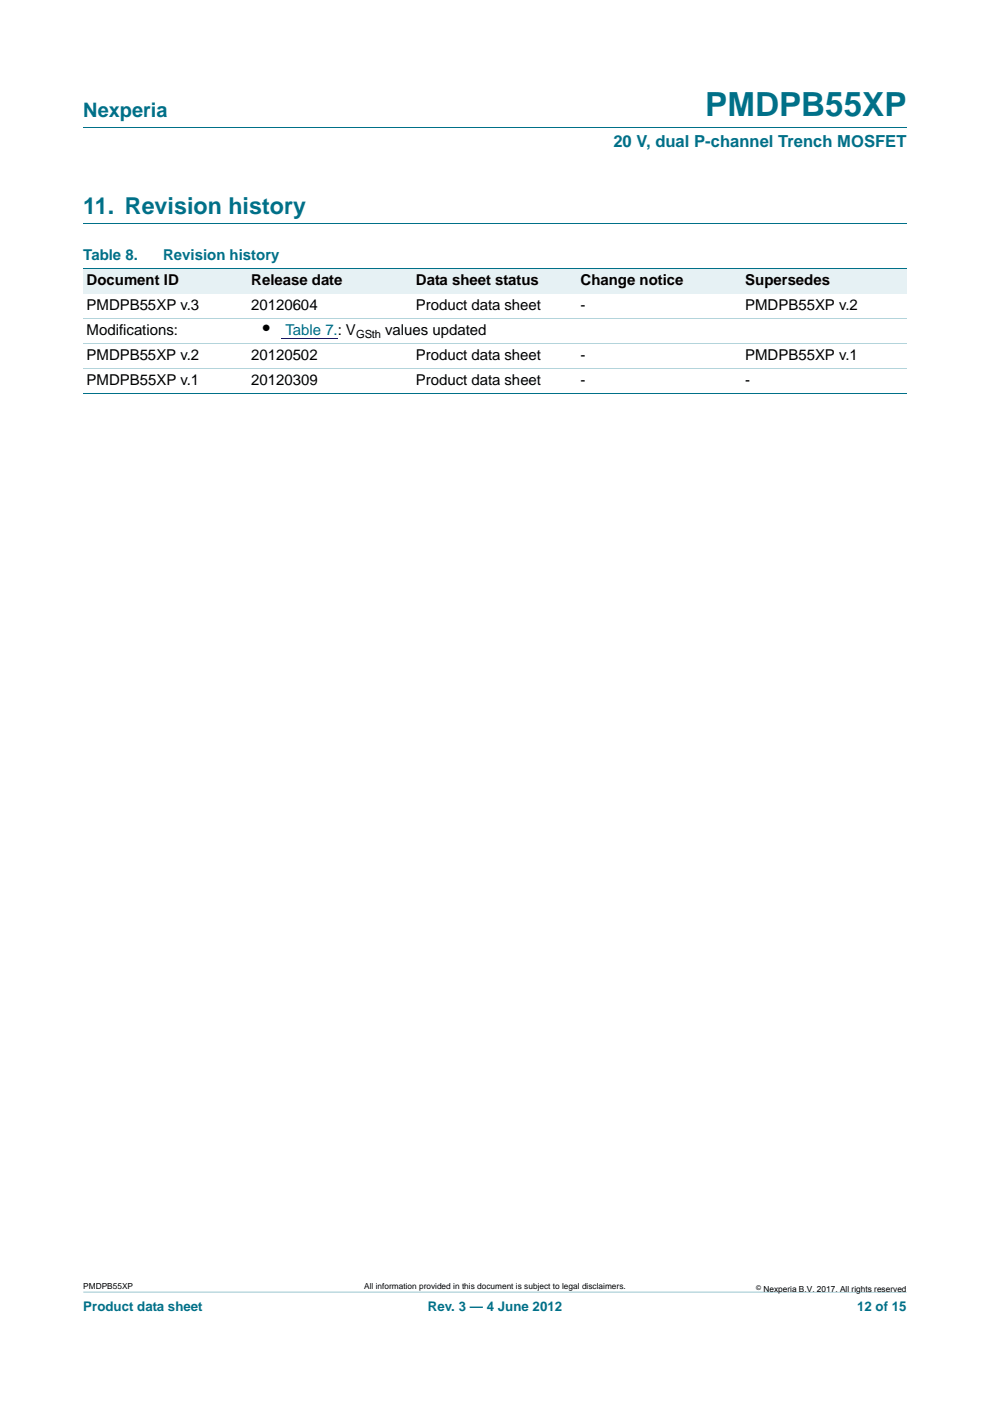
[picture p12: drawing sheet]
<svg xmlns="http://www.w3.org/2000/svg" width="210mm" height="297mm" viewBox="0 0 210 297" stroke-linecap="round" stroke-linejoin="round" font-family="sans-serif">
<defs><g id="words">
<text font-size="7" fill="#007088" x="149.6" y="24.6">PMDPB55XP</text>
<text font-size="4.9" fill="#007088" x="17.7" y="45.4">11. Revision history</text>
<text font-size="4.2" fill="#007088" x="17.7" y="24.9">Nexperia</text>
<text font-size="4.2" x="55.7" y="71.1">•</text>
<text font-size="3.5" fill="#007088" x="130.1" y="31.1">20 V, dual P-channel Trench MOSFET</text>
<g font-size="3.2" fill="#007088">
<text x="17.7" y="55.2">Table 8.</text>
<text x="34.6" y="55.2">Revision history</text>
</g>
<g font-size="3.2">
<text x="18.4" y="65.8">PMDPB55XP v.3</text>
<text x="18.4" y="60.5">Document ID</text>
<text x="53.3" y="65.8">20120604</text>
<text x="53.3" y="60.5">Release date</text>
<text x="88.2" y="65.8">Product data sheet</text>
<text x="88.2" y="60.5">Data sheet status</text>
<text x="123.1" y="65.8">-</text>
<text x="123.1" y="60.5">Change notice</text>
<text x="158" y="65.8">PMDPB55XP v.2</text>
<text x="158.1" y="60.5">Supersedes</text>
<text x="18.4" y="71.1">Modifications:</text>
<text x="81.7" y="71.1">values updated</text>
<text x="18.4" y="76.4">PMDPB55XP v.2</text>
<text x="53.3" y="76.4">20120502</text>
<text x="88.2" y="76.4">Product data sheet</text>
<text x="123.1" y="76.4">-</text>
<text x="158" y="76.4">PMDPB55XP v.1</text>
<text x="18.4" y="81.7">PMDPB55XP v.1</text>
<text x="53.3" y="81.7">20120309</text>
<text x="88.2" y="81.7">Product data sheet</text>
<text x="123.1" y="81.7">-</text>
<text x="158.1" y="81.7">-</text>
</g>
<text font-size="3.2" fill="#00f" x="60.5" y="71.1">Table 7.: V</text>
<g font-size="2.8" fill="#007088">
<text x="17.7" y="277.9">Product data sheet</text>
<text x="90.7" y="277.9">Rev. 3 — 4 June 2012</text>
<text x="181.8" y="277.9">12 of 15</text>
</g>
<text font-size="2.4" x="75.5" y="71.6">GSth</text>
<g font-size="1.8">
<text x="17.7" y="273.3">PMDPB55XP</text>
<text x="77.3" y="273.3">All information provided in this document is subject to legal disclaimers.</text>
<text x="161.9" y="273.9">Nexperia B.V. 2017. All rights reserved</text>
</g>
<text font-size="1.4" x="160.4" y="273.4">©</text>
</g></defs>
<path d="M17.7 273.9l174.6 .1z" fill="#007088"/>
<path d="M17.7 27h174.6M17.7 47.4h174.6" fill="none" stroke="#007088" stroke-width=".21"/>
<g fill="#e6f1f4">
<path d="M17.7 57h34.9v5.3h-34.9z"/>
<path d="M52.6 57h34.9v5.3h-34.9z"/>
<path d="M87.5 57h34.9v5.3h-34.9z"/>
<path d="M122.4 57h35v5.3h-35z"/>
<path d="M157.4 57h34.9v5.3h-34.9z"/>
</g>
<path d="M59.6 71.8h12" fill="none" stroke="#00f" stroke-width=".21"/>
<path d="M17.7 57h174.6M17.7 83.4h174.6" fill="none" stroke="#007088" stroke-width=".21"/>
<path d="M17.7 67.5h174.6M17.7 72.8h174.6M17.7 78.1h174.6" fill="none" stroke="#b3d4db" stroke-width=".21"/>
<use href="#words"/>
</svg>
